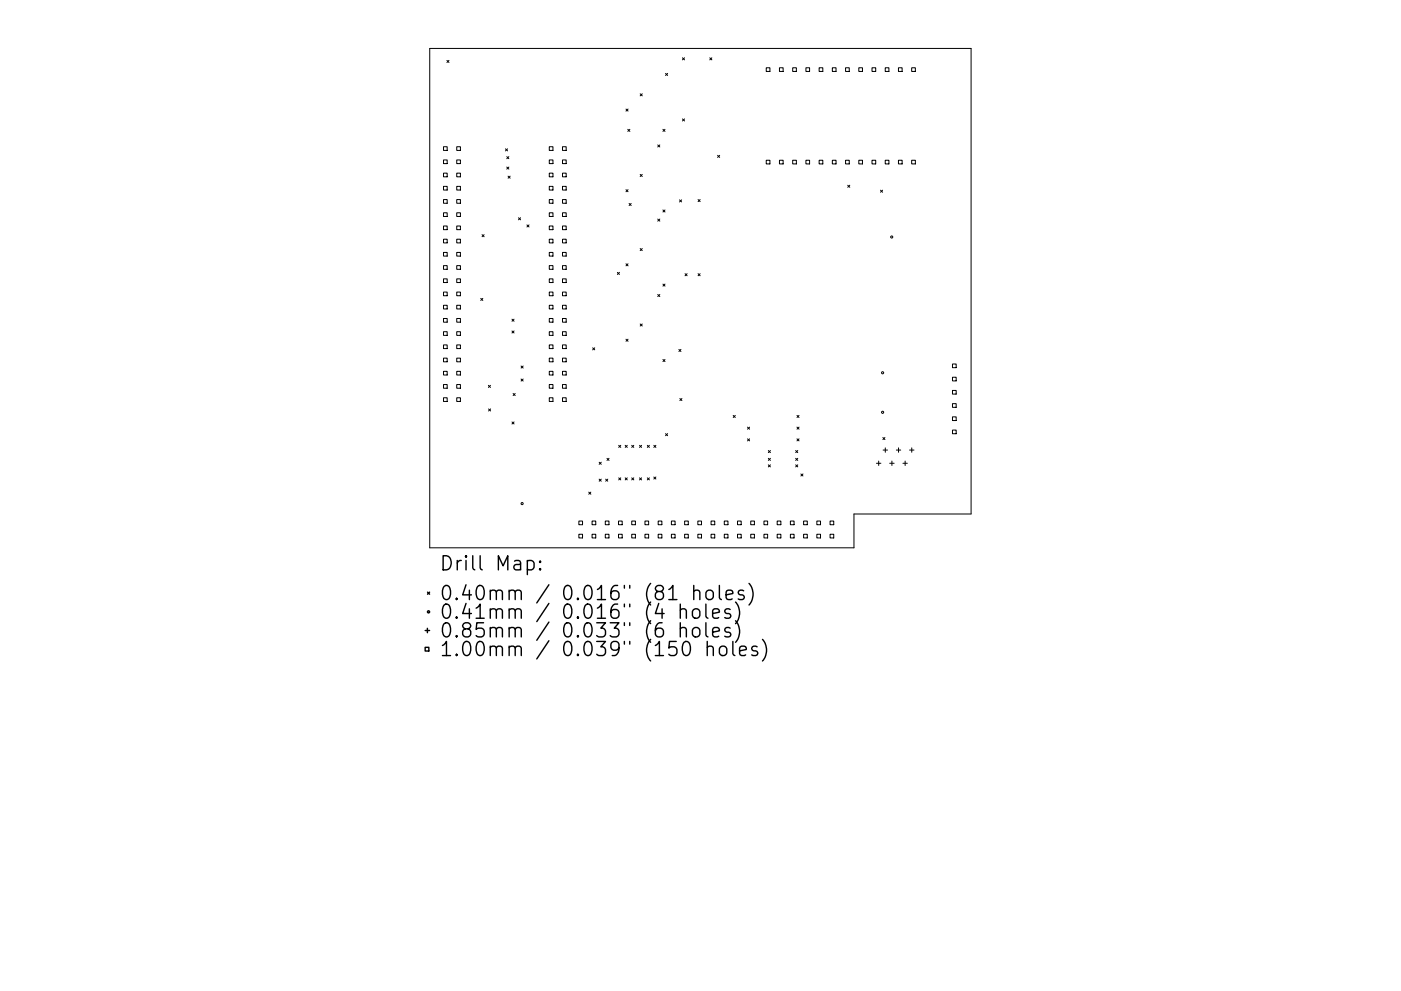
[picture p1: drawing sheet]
<svg xmlns="http://www.w3.org/2000/svg" width="297mm" height="210mm" viewBox="0 0 297 210" stroke-linecap="round" stroke-linejoin="round" font-family="sans-serif">
<defs><g id="words">
<g font-size="4.2">
<text x="93.1" y="121.1">Drill Map:</text>
<text x="93.1" y="127.4">0.40mm / 0.016&quot; (81 holes)</text>
<text x="93.1" y="131.3">0.41mm / 0.016&quot; (4 holes)</text>
<text x="93.1" y="135.3">0.85mm / 0.033&quot; (6 holes)</text>
<text x="93.1" y="139.2">1.00mm / 0.039&quot; (150 holes)</text>
</g>
</g></defs>
<g fill="none" stroke="#000" stroke-width=".21">
<path d="M91.1 10.3h114.8v98.8h-24.8v7.1h-90zM94.8 12.8l.4 .5M95.2 12.8l-.4 .5M135.7 19.9l.5 .4M136.2 19.9l-.5 .4M141.1 15.6l.4 .4M141.5 15.6l-.4 .4M144.7 12.3l.4 .4M145.1 12.3l-.4 .4M150.5 12.3l.4 .4M150.9 12.3l-.4 .4M162.5 14.4h.7v.8h-.7z"/>
<path d="M165.3 14.4h.7v.8h-.7zM168.1 14.4h.7v.8h-.7zM170.9 14.4h.7v.8h-.7zM173.7 14.4h.8v.8h-.8zM176.5 14.4h.8v.8h-.8zM179.3 14.4h.8v.8h-.8zM182.1 14.4h.8v.8h-.8zM184.9 14.4h.8v.8h-.8zM187.7 14.4h.8v.8h-.8zM190.5 14.4h.8v.8h-.8zM193.3 14.4h.8v.8h-.8zM94 31.1h.8v.8h-.8z"/>
<path d="M94 33.9h.8v.8h-.8zM94 36.7h.8v.8h-.8zM94 39.5h.8v.8h-.8zM96.8 31.1h.8v.8h-.8zM96.8 33.9h.8v.8h-.8zM96.8 36.7h.8v.8h-.8zM96.8 39.5h.8v.8h-.8zM107.2 31.6l.4 .4M107.4 33.2l.5 .5M107.4 35.4l.5 .5M107.6 31.6l-.4 .4M107.7 37.4l.5 .4"/>
<path d="M107.9 33.2l-.5 .5M107.9 35.4l-.5 .5M108.2 37.4l-.5 .4M116.5 31.1h.7v.8h-.7zM116.5 33.9h.7v.8h-.7zM116.5 36.7h.7v.8h-.7zM116.5 39.5h.7v.8h-.7zM119.3 31.1h.7v.8h-.7zM119.3 33.9h.7v.8h-.7zM119.3 36.7h.7v.8h-.7zM119.3 39.5h.7v.8h-.7zM132.7 23.1l.5 .5"/>
<path d="M133.1 27.4l.4 .5M133.2 23.1l-.5 .5M133.5 27.4l-.4 .5M135.7 37l.5 .4M136.2 37l-.5 .4M139.5 30.7l.4 .5M139.9 30.7l-.4 .5M140.6 27.4l.4 .5M141 27.4l-.4 .5M144.7 25.2l.4 .5M145.1 25.2l-.4 .5M152.1 33l.5 .4"/>
<path d="M152.6 33l-.5 .4M162.5 34h.7v.8h-.7zM165.3 34h.7v.8h-.7zM168.1 34h.7v.8h-.7zM170.9 34h.7v.8h-.7zM173.7 34h.8v.8h-.8zM176.5 34h.8v.8h-.8zM179.3 34h.8v.8h-.8zM179.7 39.3l.5 .4M180.2 39.3l-.5 .4M182.1 34h.8v.8h-.8zM184.9 34h.8v.8h-.8z"/>
<path d="M187.7 34h.8v.8h-.8zM190.5 34h.8v.8h-.8zM193.3 34h.8v.8h-.8zM94 42.3h.8v.8h-.8zM94 45.1h.8v.8h-.8zM94 48h.8v.7h-.8zM94 50.8h.8v.7h-.8zM94 53.6h.8v.7h-.8zM94 56.4h.8v.7h-.8zM94 59.2h.8v.7h-.8zM96.8 42.3h.8v.8h-.8zM96.8 45.1h.8v.8h-.8z"/>
<path d="M96.8 48h.8v.7h-.8zM96.8 50.8h.8v.7h-.8zM96.8 53.6h.8v.7h-.8zM96.8 56.4h.8v.7h-.8zM96.8 59.2h.8v.7h-.8zM102.2 49.8l.4 .4M102.6 49.8l-.4 .4M109.9 46.2l.5 .4M110.4 46.2l-.5 .4M111.7 47.7l.5 .5M112.2 47.7l-.5 .5M116.5 42.3h.7v.8h-.7z"/>
<path d="M116.5 45.1h.7v.8h-.7zM116.5 48h.7v.7h-.7zM116.5 50.8h.7v.7h-.7zM116.5 53.6h.7v.7h-.7zM116.5 56.4h.7v.7h-.7zM116.5 59.2h.7v.7h-.7zM119.3 42.3h.7v.8h-.7zM119.3 45.1h.7v.8h-.7zM119.3 48h.7v.7h-.7zM119.3 50.8h.7v.7h-.7zM119.3 53.6h.7v.7h-.7zM119.3 56.4h.7v.7h-.7z"/>
<path d="M119.3 59.2h.7v.7h-.7zM130.9 57.8l.4 .4M131.3 57.8l-.4 .4M132.7 40.2l.5 .5M132.7 56l.5 .4M133.2 56l-.5 .4M133.2 40.2l-.5 .5M133.4 43.2l.4 .4M133.8 43.2l-.4 .4M135.7 52.7l.5 .5M136.2 52.7l-.5 .5M139.5 46.5l.4 .4"/>
<path d="M139.9 46.5l-.4 .4M140.6 44.5l.4 .5M141 44.5l-.4 .5M144.1 42.4l.4 .4M144.5 42.4l-.4 .4M145.2 58.1l.5 .4M145.7 58.1l-.5 .4M148 42.3l.4 .5M148 58.1l.4 .4M148.4 42.3l-.4 .5M148.4 58.1l-.4 .4M186.7 40.4l.4 .4"/>
<path d="M187.1 40.4l-.4 .4M94 62h.8v.7h-.8zM94 64.8h.8v.7h-.8zM94 67.6h.8v.8h-.8zM94 70.4h.8v.8h-.8zM94 73.2h.8v.8h-.8zM94 76h.8v.8h-.8zM94 78.8h.8v.8h-.8zM96.8 62h.8v.7h-.8zM96.8 64.8h.8v.7h-.8zM96.8 67.6h.8v.8h-.8zM96.8 70.4h.8v.8h-.8z"/>
<path d="M96.8 73.2h.8v.8h-.8zM96.8 76h.8v.8h-.8zM96.8 78.8h.8v.8h-.8zM101.9 63.3l.5 .4M102.4 63.3l-.5 .4M108.5 67.7l.5 .5M108.5 70.2l.5 .5M109 67.7l-.5 .5M109 70.2l-.5 .5M110.5 77.7l.4 .4M110.9 77.7l-.4 .4M116.5 62h.7v.7h-.7z"/>
<path d="M116.5 64.8h.7v.7h-.7zM116.5 67.6h.7v.8h-.7zM116.5 70.4h.7v.8h-.7zM116.5 73.2h.7v.8h-.7zM116.5 76h.7v.8h-.7zM116.5 78.8h.7v.8h-.7zM119.3 62h.7v.7h-.7zM119.3 64.8h.7v.7h-.7zM119.3 67.6h.7v.8h-.7zM119.3 70.4h.7v.8h-.7zM119.3 73.2h.7v.8h-.7zM119.3 76h.7v.8h-.7z"/>
<path d="M119.3 78.8h.7v.8h-.7zM125.7 73.8l.4 .4M126.1 73.8l-.4 .4M132.7 72l.5 .4M133.2 72l-.5 .4M135.7 68.7l.5 .5M136.2 68.7l-.5 .5M139.5 62.5l.4 .4M139.9 62.5l-.4 .4M140.6 60.3l.4 .4M140.6 76.3l.4 .4M141 60.3l-.4 .4"/>
<path d="M141 76.3l-.4 .4M143.9 74.1l.5 .5M144.4 74.1l-.5 .5M201.9 77.2h.8v.8h-.8zM94 81.6h.8v.8h-.8zM94 84.4h.8v.8h-.8zM96.8 81.6h.8v.8h-.8zM96.8 84.4h.8v.8h-.8zM103.5 81.8l.5 .4M103.6 86.8l.4 .4M104 81.8l-.5 .4M104 86.8l-.4 .4"/>
<path d="M108.5 89.5l.5 .5M108.8 83.5l.4 .4M109 89.5l-.5 .5M109.2 83.5l-.4 .4M110.5 80.4l.4 .5M110.9 80.4l-.4 .5M116.5 81.6h.7v.8h-.7zM116.5 84.4h.7v.8h-.7zM119.3 81.6h.7v.8h-.7zM119.3 84.4h.7v.8h-.7zM127 98.1l.5 .4M127.5 98.1l-.5 .4"/>
<path d="M128.7 97.2l.4 .5M129.1 97.2l-.4 .5M131.2 94.5l.4 .4M131.6 94.5l-.4 .4M132.6 94.5l.4 .4M133 94.5l-.4 .4M133.9 94.5l.5 .4M134.4 94.5l-.5 .4M135.6 94.5l.4 .4M136 94.5l-.4 .4M137.2 94.5l.5 .4M137.7 94.5l-.5 .4"/>
<path d="M138.6 94.5l.5 .4M139.1 94.5l-.5 .4M141.1 92l.4 .4M141.5 92l-.4 .4M144.1 84.6l.5 .4M144.6 84.6l-.5 .4M155.5 88.1l.4 .5M155.9 88.1l-.4 .5M158.5 90.6l.4 .5M158.5 93.1l.4 .4M158.9 90.6l-.4 .5M158.9 93.1l-.4 .4"/>
<path d="M162.9 98.6l.4 .5M162.9 95.6l.4 .4M162.9 97.2l.4 .5M163.3 95.6l-.4 .4M163.3 97.2l-.4 .5M163.3 98.6l-.4 .5M168.7 95.6l.4 .4M168.7 97.2l.4 .5M168.7 98.6l.4 .5M169 88.1l.4 .5M169 90.6l.4 .5M169 93.1l.4 .4"/>
<path d="M169.1 95.6l-.4 .4M169.1 97.2l-.4 .5M169.1 98.6l-.4 .5M169.4 88.1l-.4 .5M169.4 90.6l-.4 .5M169.4 93.1l-.4 .4M185.8 98.3h1M186.3 97.8v1M187.2 92.8l.4 .5M187.2 95.5h1M187.6 92.8l-.4 .5M187.7 95v1"/>
<path d="M188.6 98.3h1M189.1 97.8v1M190 95.5h1M190.5 95v1M191.4 98.3h1M191.9 97.8v1M192.8 95.5h1M193.3 95v1M201.9 80h.8v.8h-.8zM201.9 82.8h.8v.8h-.8zM201.9 85.6h.8v.8h-.8zM201.9 88.4h.8v.8h-.8z"/>
<path d="M201.9 91.2h.8v.8h-.8zM122.7 110.5h.8v.8h-.8zM122.7 113.4h.8v.7h-.8zM124.8 104.4l.5 .5M125.3 104.4l-.5 .5M125.5 110.5h.8v.8h-.8zM125.5 113.4h.8v.7h-.8zM127 101.7l.5 .4M127.5 101.7l-.5 .4M128.3 110.5h.8v.8h-.8zM128.3 113.4h.8v.7h-.8zM128.4 101.7l.5 .4"/>
<path d="M128.9 101.7l-.5 .4M131.1 110.5h.8v.8h-.8zM131.1 113.4h.8v.7h-.8zM131.2 101.4l.4 .4M131.6 101.4l-.4 .4M132.6 101.4l.4 .4M133 101.4l-.4 .4M133.9 101.4l.5 .4M133.9 110.5h.8v.8h-.8zM133.9 113.4h.8v.7h-.8zM134.4 101.4l-.5 .4M135.6 101.4l.4 .4"/>
<path d="M136 101.4l-.4 .4M136.7 110.5h.8v.8h-.8zM136.7 113.4h.8v.7h-.8zM137.2 101.4l.5 .4M137.7 101.4l-.5 .4M138.6 101.2l.5 .4M139.1 101.2l-.5 .4M139.5 110.5h.8v.8h-.8zM139.5 113.4h.8v.7h-.8zM142.3 110.5h.8v.8h-.8zM142.3 113.4h.8v.7h-.8zM145.2 110.5h.7v.8h-.7z"/>
<path d="M145.2 113.4h.7v.7h-.7zM148 110.5h.7v.8h-.7zM148 113.4h.7v.7h-.7zM150.8 110.5h.7v.8h-.7zM150.8 113.4h.7v.7h-.7zM153.6 110.5h.7v.8h-.7zM153.6 113.4h.7v.7h-.7zM156.4 110.5h.7v.8h-.7zM156.4 113.4h.7v.7h-.7zM159.2 110.5h.7v.8h-.7zM159.2 113.4h.7v.7h-.7zM162 110.5h.8v.8h-.8z"/>
<path d="M162 113.4h.8v.7h-.8zM164.8 110.5h.8v.8h-.8zM164.8 113.4h.8v.7h-.8zM167.6 110.5h.8v.8h-.8zM167.6 113.4h.8v.7h-.8zM169.8 100.6l.4 .4M170.2 100.6l-.4 .4M170.4 110.5h.8v.8h-.8zM170.4 113.4h.8v.7h-.8zM173.2 110.5h.8v.8h-.8zM173.2 113.4h.8v.7h-.8zM176 110.5h.8v.8h-.8z"/>
<path d="M176 113.4h.8v.7h-.8z"/>
<circle cx="189.1" cy="50.3" r=".23"/>
<circle cx="187.1" cy="79.1" r=".23"/>
<circle cx="187.1" cy="87.5" r=".23"/>
<circle cx="110.7" cy="106.8" r=".23"/>
</g>
<g fill="none" stroke="#000" stroke-width=".3">
<path d="M111.8 119.1l.9-.2 .5 .6v.8l-.3 .5-.2 .1-.9-.1M114.5 119.1l.2 .1-.2 .1-.1-.1 .1-.1v.2M90.1 137.3h.8v.8h-.8zM90.1 133.8h1M90.6 133.3v.9M90.6 125.6l.5 .5M91.1 125.6l-.5 .5M114.5 120.6l.2 .2-.2 .1-.1-.1 .1-.2v.3M144.2 129.5a.74 .74 0 0 1 1.3 .1v1.6M144.2 133.4a.74 .74 0 0 1 1.3 .2v1.5M144.2 128.2v3M144.2 132.1v3"/>
<path d="M146.9 129.5a.81 .81 0 0 1 .9-.3 .81 .81 0 0 1 .6 .5v.9a.81 .81 0 0 1-.8 .6 .81 .81 0 0 1-.8-.6v-.9zM146.9 133.4a.81 .81 0 0 1 .9-.3 .81 .81 0 0 1 .6 .6v.9a.81 .81 0 0 1-.8 .6 .81 .81 0 0 1-.8-.6v-.9zM147.1 125.5a.74 .74 0 0 1 1.3 .1v1.6M147.1 124.2v3M149.7 128.2v2.5l.4 .5M149.7 132.1v2.6l.4 .4M149.8 125.5a.81 .81 0 0 1 .8-.3 .81 .81 0 0 1 .6 .6v.8a.81 .81 0 0 1-.8 .6 .81 .81 0 0 1-.7-.6v-.8zM149.9 137.4a.74 .74 0 0 1 1.3 .1v1.6M149.9 136.1v3M151.1 130.2l1.4-.3-.1-.6-.9-.1-.4 .4v1.1l.1 .3 .3 .2 .9-.2M151.1 134.1l1.4-.3-.1-.5-.9-.2-.4 .5v1.1l.1 .3 .3 .1 .9-.1M152.5 124.2v2.6l.4 .4"/>
<path d="M152.7 137.4a.81 .81 0 0 1 .8-.3 .81 .81 0 0 1 .6 .6v.8a.81 .81 0 0 1-.8 .6 .81 .81 0 0 1-.8-.6v-.8zM153.9 126.2l1.5-.3-.2-.5-.8-.2-.5 .4v1.2l.2 .3 .3 .1 .8-.1M154.8 129.3l-.7-.1-.4 .4 .1 .4 1 .3 .1 .3-.1 .4-.3 .2-.8-.2M154.8 133.3l-.7-.2-.4 .5 .1 .4 1 .3 .1 .3-.1 .4-.3 .1-.8-.1M155.4 136.1v2.6l.4 .4M155.9 127.7a3.4 3.4 0 0 1 0 4.6M155.9 131.7a3.4 3.4 0 0 1 0 4.6M156.8 138.1l1.4-.3-.1-.6-.9-.1-.4 .4v1.2l.1 .2 .3 .2 .9-.2M157.7 125.4l-.8-.2-.4 .4 .2 .5 1 .3 .1 .2-.1 .5-.3 .1-.9-.1M158.8 123.8a3.4 3.4 0 0 1 0 4.6M160.5 137.2l-.7-.1-.4 .4 .1 .4 1 .3 .2 .3-.2 .4-.3 .2-.8-.2M161.7 135.7a3.4 3.4 0 0 1 0 4.5"/>
<circle cx="90.9" cy="129.8" r=".23"/>
</g>
<use href="#words"/>
</svg>
